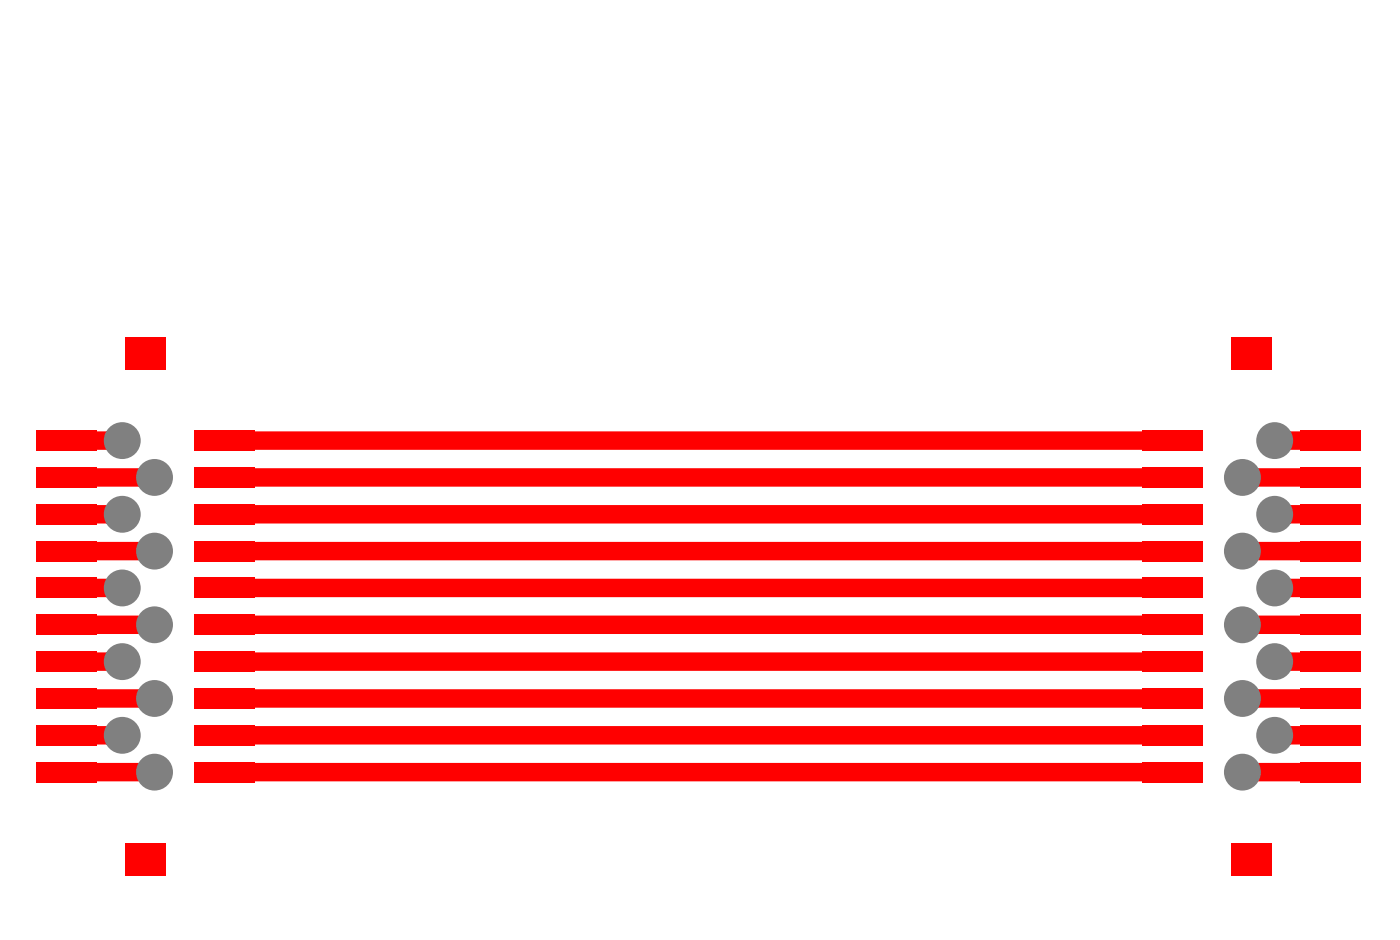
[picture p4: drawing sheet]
<svg xmlns="http://www.w3.org/2000/svg" width="50mm" height="34mm" viewBox="0 0 50 34" stroke-linecap="round" stroke-linejoin="round" font-family="sans-serif">
<g fill="none" stroke="#f00" stroke-width=".66">
<path d="M2.4 17.2h3.2M8.1 17.2h34.2M8.1 19.9h34.2M8.1 18.5h34.2M8.1 15.9h34.2M44.8 17.2h3.1M44.8 19.9h3.1M45.9 18.5h2M45.9 15.9h2M2.4 25.2h3.2M8.1 25.2h34.2M8.1 26.5h34.2"/>
<path d="M8.1 27.8h34.2M8.1 23.8h34.2M8.1 22.5h34.2M8.1 21.2h34.2M44.8 22.5h3.1M45.9 26.5h2M45.9 23.8h2M45.9 21.2h2"/>
</g>
<g fill="#f00">
<circle cx="8.1" cy="27.8" r=".33"/>
<circle cx="8.1" cy="23.8" r=".33"/>
</g>
<g fill="none" stroke="#f00" stroke-width=".66">
<path d="M2.4 19.9h3.2M2.4 15.9h2M2.4 18.5h2M2.4 21.2h2M2.4 26.5h2M2.4 27.8h3.2M2.4 23.8h2M2.4 22.5h3.2M42.3 21.2h.1M42.3 25.2h.1M42.3 26.5h.1M44.8 25.2h3.1"/>
<path d="M44.8 27.8h3.1"/>
</g>
<g fill="#808080">
<circle cx="5.6" cy="17.2" r=".66"/>
<circle cx="5.6" cy="25.2" r=".66"/>
<circle cx="45.9" cy="26.5" r=".66"/>
<circle cx="44.8" cy="22.5" r=".66"/>
<circle cx="45.9" cy="15.9" r=".66"/>
<circle cx="44.8" cy="17.2" r=".66"/>
<circle cx="45.9" cy="18.5" r=".66"/>
<circle cx="44.8" cy="19.9" r=".66"/>
<circle cx="45.9" cy="21.2" r=".66"/>
<circle cx="45.9" cy="23.8" r=".66"/>
<circle cx="44.8" cy="27.8" r=".66"/>
<circle cx="4.4" cy="21.2" r=".66"/>
<circle cx="4.4" cy="23.8" r=".66"/>
<circle cx="5.6" cy="22.5" r=".66"/>
<circle cx="5.6" cy="19.9" r=".66"/>
<circle cx="4.4" cy="15.9" r=".66"/>
<circle cx="4.4" cy="18.5" r=".66"/>
<circle cx="4.4" cy="26.5" r=".66"/>
<circle cx="5.6" cy="27.8" r=".66"/>
<circle cx="44.8" cy="25.2" r=".66"/>
</g>
<g fill="#f00">
<path d="M44.4 12.1h1.4v1.2h-1.4z" fill-rule="evenodd"/>
<path d="M44.4 30.4h1.4v1.2h-1.4z" fill-rule="evenodd"/>
<path d="M41.2 20.8h2.2v.7h-2.2z" fill-rule="evenodd"/>
<path d="M41.2 22.1h2.2v.8h-2.2z" fill-rule="evenodd"/>
<path d="M41.2 19.5h2.2v.7h-2.2z" fill-rule="evenodd"/>
<path d="M41.2 23.5h2.2v.7h-2.2z" fill-rule="evenodd"/>
<path d="M41.2 15.5h2.2v.7h-2.2z" fill-rule="evenodd"/>
<path d="M41.2 16.8h2.2v.8h-2.2z" fill-rule="evenodd"/>
<path d="M41.2 18.2h2.2v.7h-2.2z" fill-rule="evenodd"/>
<path d="M46.8 27.5h2.2v.7h-2.2z" fill-rule="evenodd"/>
<path d="M46.8 26.1h2.2v.8h-2.2z" fill-rule="evenodd"/>
<path d="M46.8 24.8h2.2v.7h-2.2z" fill-rule="evenodd"/>
<path d="M46.8 23.5h2.2v.7h-2.2z" fill-rule="evenodd"/>
<path d="M46.8 22.1h2.2v.8h-2.2z" fill-rule="evenodd"/>
<path d="M46.8 20.8h2.2v.7h-2.2z" fill-rule="evenodd"/>
<path d="M46.8 19.5h2.2v.7h-2.2z" fill-rule="evenodd"/>
<path d="M46.8 18.2h2.2v.7h-2.2z" fill-rule="evenodd"/>
<path d="M46.8 16.8h2.2v.8h-2.2z" fill-rule="evenodd"/>
<path d="M46.8 15.5h2.2v.7h-2.2z" fill-rule="evenodd"/>
<path d="M41.2 27.5h2.2v.7h-2.2z" fill-rule="evenodd"/>
<path d="M41.2 26.1h2.2v.8h-2.2z" fill-rule="evenodd"/>
<path d="M41.2 24.8h2.2v.7h-2.2z" fill-rule="evenodd"/>
<path d="M1.3 24.8h2.2v.7h-2.2z" fill-rule="evenodd"/>
<path d="M1.3 26.1h2.2v.8h-2.2z" fill-rule="evenodd"/>
<path d="M1.3 27.5h2.2v.7h-2.2z" fill-rule="evenodd"/>
<path d="M7 15.5h2.2v.7h-2.2z" fill-rule="evenodd"/>
<path d="M7 16.8h2.2v.8h-2.2z" fill-rule="evenodd"/>
<path d="M7 18.2h2.2v.7h-2.2z" fill-rule="evenodd"/>
<path d="M7 19.5h2.2v.7h-2.2z" fill-rule="evenodd"/>
<path d="M7 20.8h2.2v.7h-2.2z" fill-rule="evenodd"/>
<path d="M7 22.1h2.2v.8h-2.2z" fill-rule="evenodd"/>
<path d="M7 23.5h2.2v.7h-2.2z" fill-rule="evenodd"/>
<path d="M7 24.8h2.2v.7h-2.2z" fill-rule="evenodd"/>
<path d="M7 26.1h2.2v.8h-2.2z" fill-rule="evenodd"/>
<path d="M7 27.5h2.2v.7h-2.2z" fill-rule="evenodd"/>
<path d="M1.3 18.2h2.2v.7h-2.2z" fill-rule="evenodd"/>
<path d="M1.3 16.8h2.2v.8h-2.2z" fill-rule="evenodd"/>
<path d="M1.3 15.5h2.2v.7h-2.2z" fill-rule="evenodd"/>
<path d="M1.3 23.5h2.2v.7h-2.2z" fill-rule="evenodd"/>
<path d="M1.3 19.5h2.2v.7h-2.2z" fill-rule="evenodd"/>
<path d="M1.3 22.1h2.2v.8h-2.2z" fill-rule="evenodd"/>
<path d="M1.3 20.8h2.2v.7h-2.2z" fill-rule="evenodd"/>
<path d="M4.5 30.4h1.5v1.2h-1.5z" fill-rule="evenodd"/>
<path d="M4.5 12.1h1.5v1.2h-1.5z" fill-rule="evenodd"/>
</g>
</svg>
